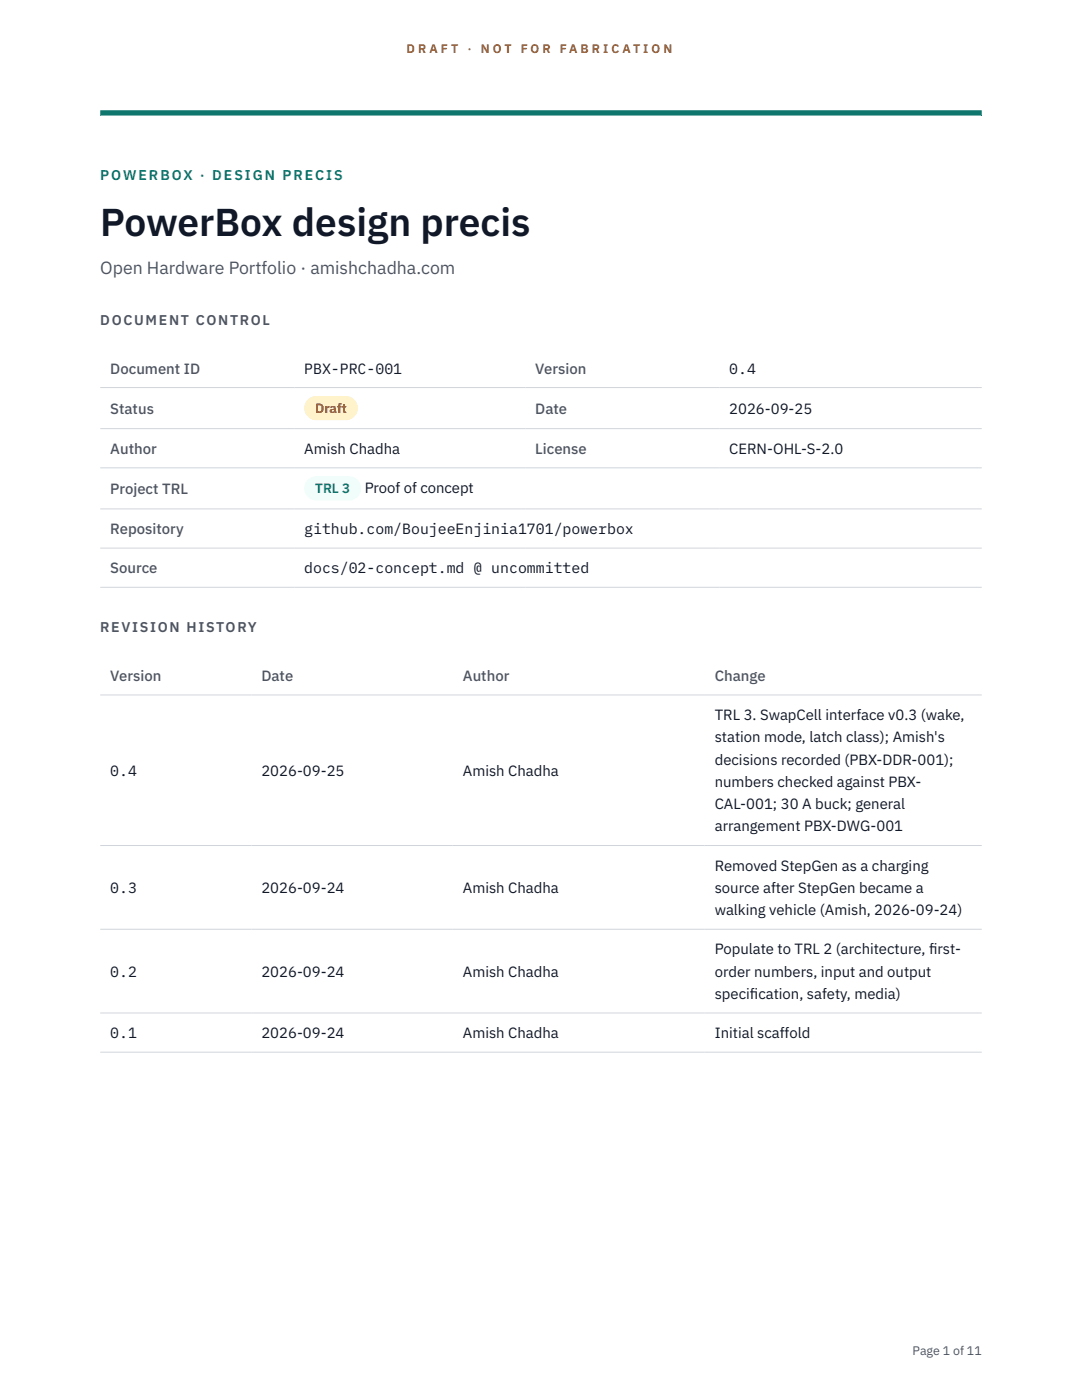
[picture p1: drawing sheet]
<svg xmlns="http://www.w3.org/2000/svg" width="216mm" height="279mm" viewBox="0 0 216 279" stroke-linecap="round" stroke-linejoin="round" font-family="sans-serif">
<defs><g id="words">
<text font-size="7.8" fill="#111827" x="20" y="47.1">PowerBox design precis</text>
<text font-size="3.5" fill="#4b5563" x="20" y="54.6">Open Hardware Portfolio · amishchadha.com</text>
<g font-size="3" fill="#4b5563">
<text x="22" y="74.5">Document ID</text>
<text x="106.8" y="74.5">Version</text>
<text x="22" y="82.6">Status</text>
<text x="106.8" y="82.6">Date</text>
<text x="22" y="90.6">Author</text>
<text x="106.8" y="90.6">License</text>
<text x="22" y="98.6">Project TRL</text>
<text x="22" y="106.6">Repository</text>
<text x="22" y="114.4">Source</text>
<text x="22" y="135.9">Version</text>
<text x="52.2" y="135.9">Date</text>
<text x="92.4" y="135.9">Author</text>
<text x="142.6" y="135.9">Change</text>
</g>
<g font-size="3" fill="#111827">
<text x="60.7" y="74.5">PBX-PRC-001</text>
<text x="145.5" y="74.5">0.4</text>
<text x="145.5" y="82.6">2026-09-25</text>
<text x="60.7" y="90.6">Amish Chadha</text>
<text x="145.5" y="90.6">CERN-OHL-S-2.0</text>
<text x="72.8" y="98.5">Proof of concept</text>
<text x="60.7" y="106.6">github.com/BoujeeEnjinia1701/powerbox</text>
<text x="60.7" y="114.4">docs/02-concept.md @ uncommitted</text>
<text x="142.6" y="143.7">TRL 3. SwapCell interface v0.3 (wake,</text>
<text x="142.6" y="148.2">station mode, latch class); Amish's</text>
<text x="22" y="154.8">0.4</text>
<text x="52.2" y="154.8">2026-09-25</text>
<text x="92.4" y="154.8">Amish Chadha</text>
<text x="142.6" y="152.6">decisions recorded (PBX-DDR-001);</text>
<text x="142.6" y="157.1">numbers checked against PBX-</text>
<text x="142.6" y="161.5">CAL-001; 30 A buck; general</text>
<text x="142.6" y="165.9">arrangement PBX-DWG-001</text>
<text x="142.6" y="173.8">Removed StepGen as a charging</text>
<text x="22" y="178.2">0.3</text>
<text x="52.2" y="178.2">2026-09-24</text>
<text x="92.4" y="178.2">Amish Chadha</text>
<text x="142.6" y="178.2">source after StepGen became a</text>
<text x="142.6" y="182.7">walking vehicle (Amish, 2026-09-24)</text>
<text x="142.6" y="190.5">Populate to TRL 2 (architecture, f</text>
<text x="185.4" y="190.5">irst-</text>
<text x="22" y="194.9">0.2</text>
<text x="52.2" y="194.9">2026-09-24</text>
<text x="92.4" y="194.9">Amish Chadha</text>
<text x="142.6" y="194.9">order numbers, input and output</text>
<text x="142.6" y="199.4">specif</text>
<text x="149.6" y="199.4">ication, safety, media)</text>
<text x="22" y="207.2">0.1</text>
<text x="52.2" y="207.2">2026-09-24</text>
<text x="92.4" y="207.2">Amish Chadha</text>
<text x="142.6" y="207.2">Initial scaffold</text>
</g>
<text font-size="2.8" fill="#0f766e" x="20" y="36">POWERBOX · DESIGN PRECIS</text>
<g font-size="2.8" fill="#4b5563">
<text x="20" y="64.8">DOCUMENT CONTROL</text>
<text x="20" y="126.2">REVISION HISTORY</text>
</g>
<text font-size="2.7" fill="#92400e" x="62.9" y="82.5">Draft</text>
<text font-size="2.7" fill="#0f766e" x="62.9" y="98.5">TRL 3</text>
<g font-size="2.5" fill="#b45309">
<text x="81.1" y="10.5">D R A F T</text>
<text x="93.3" y="10.5">·</text>
<text x="95.9" y="10.5">N O T</text>
<text x="103.9" y="10.5">F O R</text>
<text x="111.7" y="10.5">F A B R I C A T I O N</text>
</g>
<text font-size="2.5" fill="#4b5563" x="182.1" y="270.3">Page 1 of 11</text>
</g></defs>
<path d="M20 23.1h175.9zM20 22h175.9v1.1h-175.9z" fill-rule="evenodd" fill="#0f766e"/>
<path d="M20 77.3h175.9M20 85.5h175.9M20 93.4h175.9M20 101.6h175.9M20 109.4h175.9M20 117.2h175.9M20 138.7h175.9M20 168.7h175.9M20 185.5h175.9M20 202.2h175.9M20 210h175.9" fill="none" stroke="#d1d5db" stroke-width=".2"/>
<path d="M60.7 79h10.7v4.9h-10.7z" fill="#fef3c7"/>
<path d="M60.7 95.1h11.4v4.8h-11.4z" fill="#f0fdfa"/>
<use href="#words"/>
</svg>
